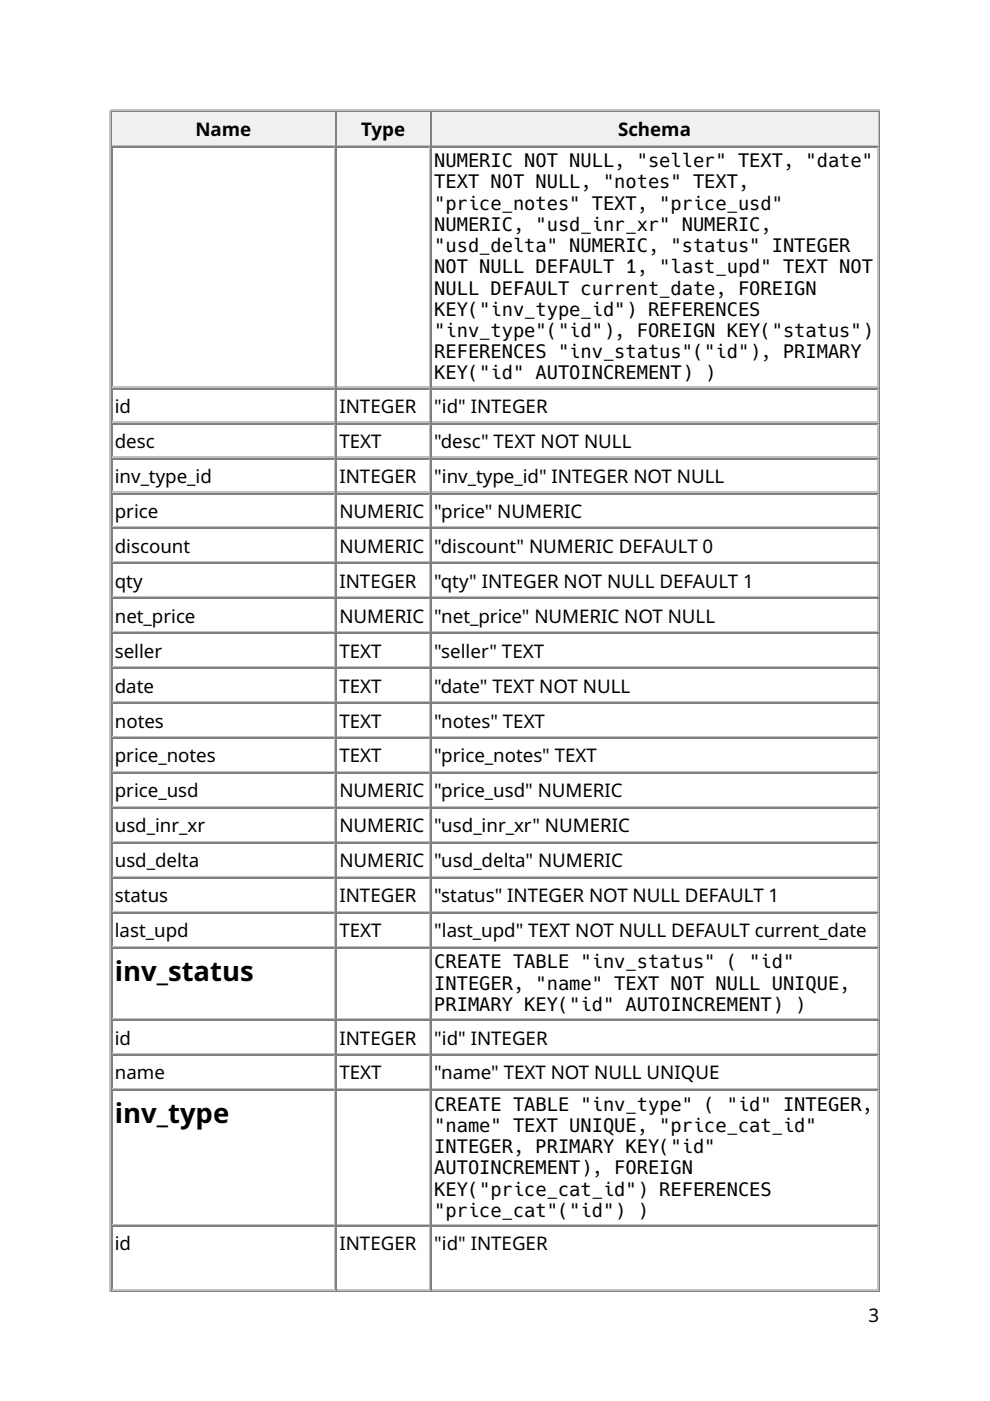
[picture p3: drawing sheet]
<svg xmlns="http://www.w3.org/2000/svg" width="210mm" height="297mm" viewBox="0 0 210 297" stroke-linecap="round" stroke-linejoin="round" font-family="sans-serif">
<defs><g id="words">
<g font-size="5.8">
<text x="24.3" y="208">inv_status</text>
<text x="24.3" y="238.1">inv_type</text>
</g>
<g font-size="4">
<text x="41.4" y="28.8">Name</text>
<text x="76.6" y="28.8">Type</text>
<text x="131" y="28.8">Schema</text>
<text x="92.1" y="35.5">NUMERIC NOT NULL, &quot;seller&quot; TEXT, &quot;date&quot;</text>
<text x="92.1" y="40">TEXT NOT NULL, &quot;notes&quot; TEXT,</text>
<text x="92.1" y="44.4">&quot;price_notes&quot; TEXT, &quot;price_usd&quot;</text>
<text x="92.1" y="48.9">NUMERIC, &quot;usd_inr_xr&quot; NUMERIC,</text>
<text x="92.1" y="53.4">&quot;usd_delta&quot; NUMERIC, &quot;status&quot; INTEGER</text>
<text x="92.1" y="57.9">NOT NULL DEFAULT 1, &quot;last_upd&quot; TEXT NOT</text>
<text x="92.1" y="62.4">NULL DEFAULT current_date, FOREIGN</text>
<text x="92.1" y="66.9">KEY(&quot;inv_type_id&quot;) REFERENCES</text>
<text x="92.1" y="71.4">&quot;inv_type&quot;(&quot;id&quot;), FOREIGN KEY(&quot;status&quot;)</text>
<text x="92.1" y="75.9">REFERENCES &quot;inv_status&quot;(&quot;id&quot;), PRIMARY</text>
<text x="92.1" y="80.4">KEY(&quot;id&quot; AUTOINCREMENT) )</text>
<text x="24.3" y="87.6">id</text>
<text x="72" y="87.6">INTEGER</text>
<text x="92.1" y="87.6">&quot;id&quot; INTEGER</text>
<text x="24.3" y="95">desc</text>
<text x="72" y="95">TEXT</text>
<text x="92.1" y="95">&quot;desc&quot; TEXT NOT NULL</text>
<text x="24.3" y="102.4">inv_type_id</text>
<text x="72" y="102.4">INTEGER</text>
<text x="92.1" y="102.4">&quot;inv_type_id&quot; INTEGER NOT NULL</text>
<text x="24.3" y="109.8">price</text>
<text x="72" y="109.8">NUMERIC</text>
<text x="92.1" y="109.8">&quot;price&quot; NUMERIC</text>
<text x="24.3" y="117.2">discount</text>
<text x="72" y="117.2">NUMERIC</text>
<text x="92.1" y="117.2">&quot;discount&quot; NUMERIC DEFAULT 0</text>
<text x="24.3" y="124.6">qty</text>
<text x="72" y="124.6">INTEGER</text>
<text x="92.1" y="124.6">&quot;qty&quot; INTEGER NOT NULL DEFAULT 1</text>
<text x="24.3" y="132">net_price</text>
<text x="72" y="132">NUMERIC</text>
<text x="92.1" y="132">&quot;net_price&quot; NUMERIC NOT NULL</text>
<text x="24.3" y="139.4">seller</text>
<text x="72" y="139.4">TEXT</text>
<text x="92.1" y="139.4">&quot;seller&quot; TEXT</text>
<text x="24.3" y="146.8">date</text>
<text x="72" y="146.8">TEXT</text>
<text x="92.1" y="146.8">&quot;date&quot; TEXT NOT NULL</text>
<text x="24.3" y="154.3">notes</text>
<text x="72" y="154.3">TEXT</text>
<text x="92.1" y="154.3">&quot;notes&quot; TEXT</text>
<text x="24.3" y="161.7">price_notes</text>
<text x="72" y="161.7">TEXT</text>
<text x="92.1" y="161.7">&quot;price_notes&quot; TEXT</text>
<text x="24.3" y="169.1">price_usd</text>
<text x="72" y="169.1">NUMERIC</text>
<text x="92.1" y="169.1">&quot;price_usd&quot; NUMERIC</text>
<text x="24.3" y="176.5">usd_inr_xr</text>
<text x="72" y="176.5">NUMERIC</text>
<text x="92.1" y="176.5">&quot;usd_inr_xr&quot; NUMERIC</text>
<text x="24.3" y="183.9">usd_delta</text>
<text x="72" y="183.9">NUMERIC</text>
<text x="92.1" y="183.9">&quot;usd_delta&quot; NUMERIC</text>
<text x="24.3" y="191.3">status</text>
<text x="72" y="191.3">INTEGER</text>
<text x="92.1" y="191.3">&quot;status&quot; INTEGER NOT NULL DEFAULT 1</text>
<text x="24.3" y="198.7">last_upd</text>
<text x="72" y="198.7">TEXT</text>
<text x="92.1" y="198.7">&quot;last_upd&quot; TEXT NOT NULL DEFAULT current_date</text>
<text x="92.1" y="205.3">CREATE TABLE &quot;inv_status&quot; ( &quot;id&quot;</text>
<text x="92.1" y="209.8">INTEGER, &quot;name&quot; TEXT NOT NULL UNIQUE,</text>
<text x="92.1" y="214.3">PRIMARY KEY(&quot;id&quot; AUTOINCREMENT) )</text>
<text x="24.3" y="221.5">id</text>
<text x="72" y="221.5">INTEGER</text>
<text x="92.1" y="221.5">&quot;id&quot; INTEGER</text>
<text x="24.3" y="228.9">name</text>
<text x="72" y="228.9">TEXT</text>
<text x="92.1" y="228.9">&quot;name&quot; TEXT NOT NULL UNIQUE</text>
<text x="92.1" y="235.5">CREATE TABLE &quot;inv_type&quot; ( &quot;id&quot; INTEGER,</text>
<text x="92.1" y="240">&quot;name&quot; TEXT UNIQUE, &quot;price_cat_id&quot;</text>
<text x="92.1" y="244.5">INTEGER, PRIMARY KEY(&quot;id&quot;</text>
<text x="92.1" y="249">AUTOINCREMENT), FOREIGN</text>
<text x="92.1" y="253.5">KEY(&quot;price_cat_id&quot;) REFERENCES</text>
<text x="92.1" y="258">&quot;price_cat&quot;(&quot;id&quot;) )</text>
<text x="24.3" y="265.1">id</text>
<text x="72" y="265.1">INTEGER</text>
<text x="92.1" y="265.1">&quot;id&quot; INTEGER</text>
<text x="184.1" y="280.2">3</text>
</g>
</g></defs>
<path d="M23.4 23.3v250.5M23.5 23.4h163M23.8 30.8h47.4M71 23.8v6.9" fill="none" stroke="#c0c0c0" stroke-width=".26"/>
<path d="M23.7 23.5v7.5M23.8 23.7h47.4M186.4 23.5v250.1M23.5 273.7h163" fill="none" stroke="#808080" stroke-width=".26"/>
<g fill="#f0f0f0">
<path d="M23.8 23.8h47.1v6.9h-47.1z"/>
<path d="M41.3 24.3h12.1v5.9h-12.1z"/>
</g>
<path d="M71.3 23.5v7.5M71.4 23.7h19.9" fill="none" stroke="#808080" stroke-width=".26"/>
<path d="M71.4 30.8h19.9M91.1 23.8v6.9" fill="none" stroke="#c0c0c0" stroke-width=".26"/>
<g fill="#f0f0f0">
<path d="M71.4 23.8h19.6v6.9h-19.6z"/>
<path d="M76.5 24.3h9.5v5.9h-9.5z"/>
</g>
<path d="M91.4 23.5v7.5M91.5 23.7h94.8" fill="none" stroke="#808080" stroke-width=".26"/>
<path d="M91.5 30.8h94.8M186.1 23.8v6.9" fill="none" stroke="#c0c0c0" stroke-width=".26"/>
<g fill="#f0f0f0">
<path d="M91.5 23.8h94.5v6.9h-94.5z"/>
<path d="M131 24.3h15.6v5.9h-15.6z"/>
</g>
<g fill="none" stroke="#808080" stroke-width=".26">
<path d="M23.7 31v242.6M23.8 31.1h47.4M71.3 31v242.6M71.4 31.1h19.9M91.4 31v242.6M91.5 31.1h94.8M23.8 82.4h47.4M23.8 89.8h47.4M23.8 97.2h47.4M71.4 82.4h19.9M71.4 89.8h19.9M71.4 97.2h19.9"/>
<path d="M91.5 82.4h94.8M91.5 89.8h94.8M91.5 97.2h94.8M23.8 104.6h47.4M23.8 112.1h47.4M23.8 119.5h47.4M71.4 104.6h19.9M71.4 112.1h19.9M71.4 119.5h19.9M91.5 104.6h94.8M91.5 112.1h94.8M91.5 119.5h94.8"/>
<path d="M23.8 126.9h47.4M23.8 134.3h47.4M71.4 126.9h19.9M71.4 134.3h19.9M91.5 126.9h94.8M91.5 134.3h94.8M23.8 141.7h47.4M23.8 149.1h47.4M23.8 156.5h47.4M71.4 141.7h19.9M71.4 149.1h19.9M71.4 156.5h19.9"/>
<path d="M91.5 141.7h94.8M91.5 149.1h94.8M91.5 156.5h94.8M23.8 163.9h47.4M23.8 171.3h47.4M23.8 178.7h47.4M71.4 163.9h19.9M71.4 171.3h19.9M71.4 178.7h19.9M91.5 163.9h94.8M91.5 171.3h94.8M91.5 178.7h94.8"/>
<path d="M23.8 186.1h47.4M23.8 193.5h47.4M71.4 186.1h19.9M71.4 193.5h19.9M91.5 186.1h94.8M91.5 193.5h94.8M23.8 201h47.4M23.8 216.3h47.4M71.4 201h19.9M71.4 216.3h19.9M91.5 201h94.8M91.5 216.3h94.8"/>
<path d="M23.8 223.7h47.4M23.8 231.1h47.4M71.4 223.7h19.9M71.4 231.1h19.9M91.5 223.7h94.8M91.5 231.1h94.8M23.8 260h47.4M71.4 260h19.9M91.5 260h94.8"/>
</g>
<g fill="none" stroke="#c0c0c0" stroke-width=".26">
<path d="M71 31.2v50.8M91.1 31.2v50.8M186.1 31.2v50.8M23.8 82.2h47.4M23.8 89.6h47.4M23.8 97h47.4M71 82.5v6.9M71 90v6.8M71 97.4v6.8M71.4 82.2h19.9M71.4 89.6h19.9M71.4 97h19.9"/>
<path d="M91.1 82.5v6.9M91.1 90v6.8M91.1 97.4v6.8M91.5 82.2h94.8M91.5 89.6h94.8M91.5 97h94.8M186.1 82.5v6.9M186.1 90v6.8M186.1 97.4v6.8M23.8 104.4h47.4M23.8 111.8h47.4M23.8 119.2h47.4"/>
<path d="M71 104.8v6.9M71 112.2v6.9M71 119.6v6.9M71.4 104.4h19.9M71.4 111.8h19.9M71.4 119.2h19.9M91.1 104.8v6.9M91.1 112.2v6.9M91.1 119.6v6.9M91.5 104.4h94.8M91.5 111.8h94.8M91.5 119.2h94.8"/>
<path d="M186.1 104.8v6.9M186.1 112.2v6.9M186.1 119.6v6.9M23.8 126.6h47.4M23.8 134h47.4M71 127v6.9M71 134.4v6.9M71.4 126.6h19.9M71.4 134h19.9M91.1 127v6.9M91.1 134.4v6.9M91.5 126.6h94.8"/>
<path d="M91.5 134h94.8M186.1 127v6.9M186.1 134.4v6.9M23.8 141.4h47.4M23.8 148.8h47.4M23.8 156.2h47.4M71 141.8v6.9M71 149.2v6.9M71 156.6v6.9M71.4 141.4h19.9M71.4 148.8h19.9M71.4 156.2h19.9"/>
<path d="M91.1 141.8v6.9M91.1 149.2v6.9M91.1 156.6v6.9M91.5 141.4h94.8M91.5 148.8h94.8M91.5 156.2h94.8M186.1 141.8v6.9M186.1 149.2v6.9M186.1 156.6v6.9M23.8 163.6h47.4M23.8 171.1h47.4M23.8 178.5h47.4"/>
<path d="M71 164v6.9M71 171.5v6.8M71 178.9v6.8M71.4 163.6h19.9M71.4 171.1h19.9M71.4 178.5h19.9M91.1 164v6.9M91.1 171.5v6.8M91.1 178.9v6.8M91.5 163.6h94.8M91.5 171.1h94.8M91.5 178.5h94.8"/>
<path d="M186.1 164v6.9M186.1 171.5v6.8M186.1 178.9v6.8M23.8 185.9h47.4M23.8 193.3h47.4M71 186.3v6.8M71 193.7v6.9M71.4 185.9h19.9M71.4 193.3h19.9M91.1 186.3v6.8M91.1 193.7v6.9M91.5 185.9h94.8"/>
<path d="M91.5 193.3h94.8M186.1 186.3v6.8M186.1 193.7v6.9M23.8 200.7h47.4M23.8 216h47.4M71 201.1v14.8M71 216.4v6.9M71.4 200.7h19.9M71.4 216h19.9M91.1 201.1v14.8M91.1 216.4v6.9M91.5 200.7h94.8"/>
<path d="M91.5 216h94.8M186.1 201.1v14.8M186.1 216.4v6.9M23.8 223.4h47.4M23.8 230.8h47.4M71 223.8v6.9M71 231.2v28.4M71.4 223.4h19.9M71.4 230.8h19.9M91.1 223.8v6.9M91.1 231.2v28.4M91.5 223.4h94.8"/>
<path d="M91.5 230.8h94.8M186.1 223.8v6.9M186.1 231.2v28.4M23.8 259.7h47.4M71.4 259.7h19.9M91.5 259.7h94.8M23.8 273.4h47.4M71 260.1v13.2M71.4 273.4h19.9M91.1 260.1v13.2M91.5 273.4h94.8M186.1 260.1v13.2"/>
</g>
<use href="#words"/>
</svg>
